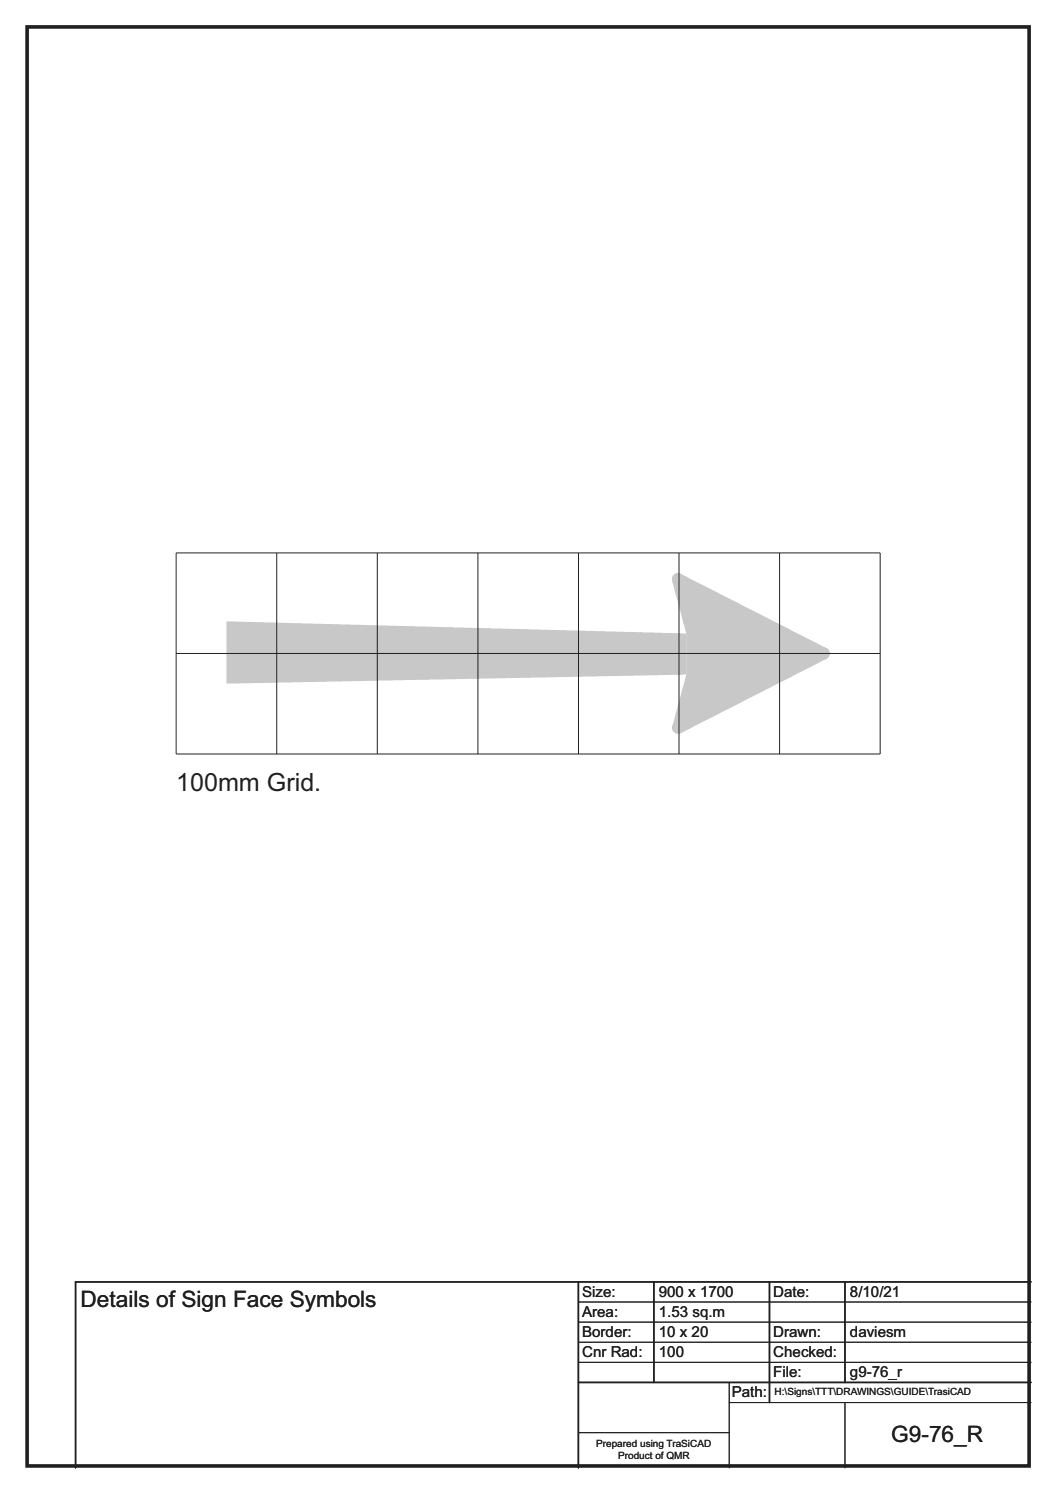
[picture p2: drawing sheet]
<svg xmlns="http://www.w3.org/2000/svg" width="210mm" height="297mm" viewBox="0 0 210 297" stroke-linecap="round" stroke-linejoin="round" font-family="sans-serif">
<defs><g id="words">
<text font-size="5" fill="#231f20" x="35" y="157.5">100mm Grid.</text>
<g font-size="4.5" fill="#231f20">
<text x="16" y="260.1">Details of Sign Face Symbols</text>
<text x="177.2" y="286.9">G9-76_R</text>
</g>
<g font-size="3" fill="#231f20">
<text x="115.7" y="258">Size:</text>
<text x="131" y="258">900 x 1700</text>
<text x="153.8" y="258">Date:</text>
<text x="169" y="258">8/10/21</text>
<text x="115.8" y="262">Area:</text>
<text x="131" y="262">1.53 sq.m</text>
<text x="115.8" y="266">Border:</text>
<text x="115.8" y="270">Cnr Rad:</text>
<text x="131" y="266">10 x 20</text>
<text x="131" y="270">100</text>
<text x="153.8" y="266">Drawn:</text>
<text x="153.8" y="270">Checked:</text>
<text x="169" y="266">daviesm</text>
<text x="153.8" y="274">File:</text>
<text x="169" y="274">g9-76_r</text>
<text x="145.5" y="278">Path:</text>
</g>
<g font-size="2" fill="#231f20">
<text x="154" y="277.6">H:\Signs\TTT\DRAWINGS\GUIDE\TrasiCAD</text>
<text x="118.5" y="287.8">Prepared using TraSiCAD</text>
<text x="122.9" y="290.2">Product of QMR</text>
</g>
</g></defs>
<g fill="#c7c8ca">
<path d="M133.7 115.6l1.8-1.4 29 14.8v2l-29 14.8-1.8-1.2 2.8-10.4v-8.2z" fill-rule="evenodd"/>
<path d="M45 123.6l91.5 2.4v8.2l-91.5 1.8z" fill-rule="evenodd"/>
<circle cx="134.8" cy="144.8" r="1.2"/>
<circle cx="163.8" cy="130" r="1.2"/>
<circle cx="134.8" cy="115.2" r="1.2"/>
</g>
<g fill="none" stroke="#231f20" stroke-width=".2">
<path d="M35 110h140v40h-140zM55 110v40M75 110v40M95 110v40M115 110v40M135 110v40M155 110v40M35 130h140M115 259h90M115 263h90M115 267h90M115 271h90"/>
<path d="M145 279h60M145 275v17M168 279v13M115 285h30"/>
</g>
<path d="M5.4 5.4h199.2v286.3h-199.2z" fill="none" stroke="#231f20" stroke-width=".72"/>
<path d="M115 255v37M130 255v20M153 255v24M168 255v20M205 255h-190v37M115 275h90" fill="none" stroke="#231f20" stroke-width=".3"/>
<use href="#words"/>
</svg>
